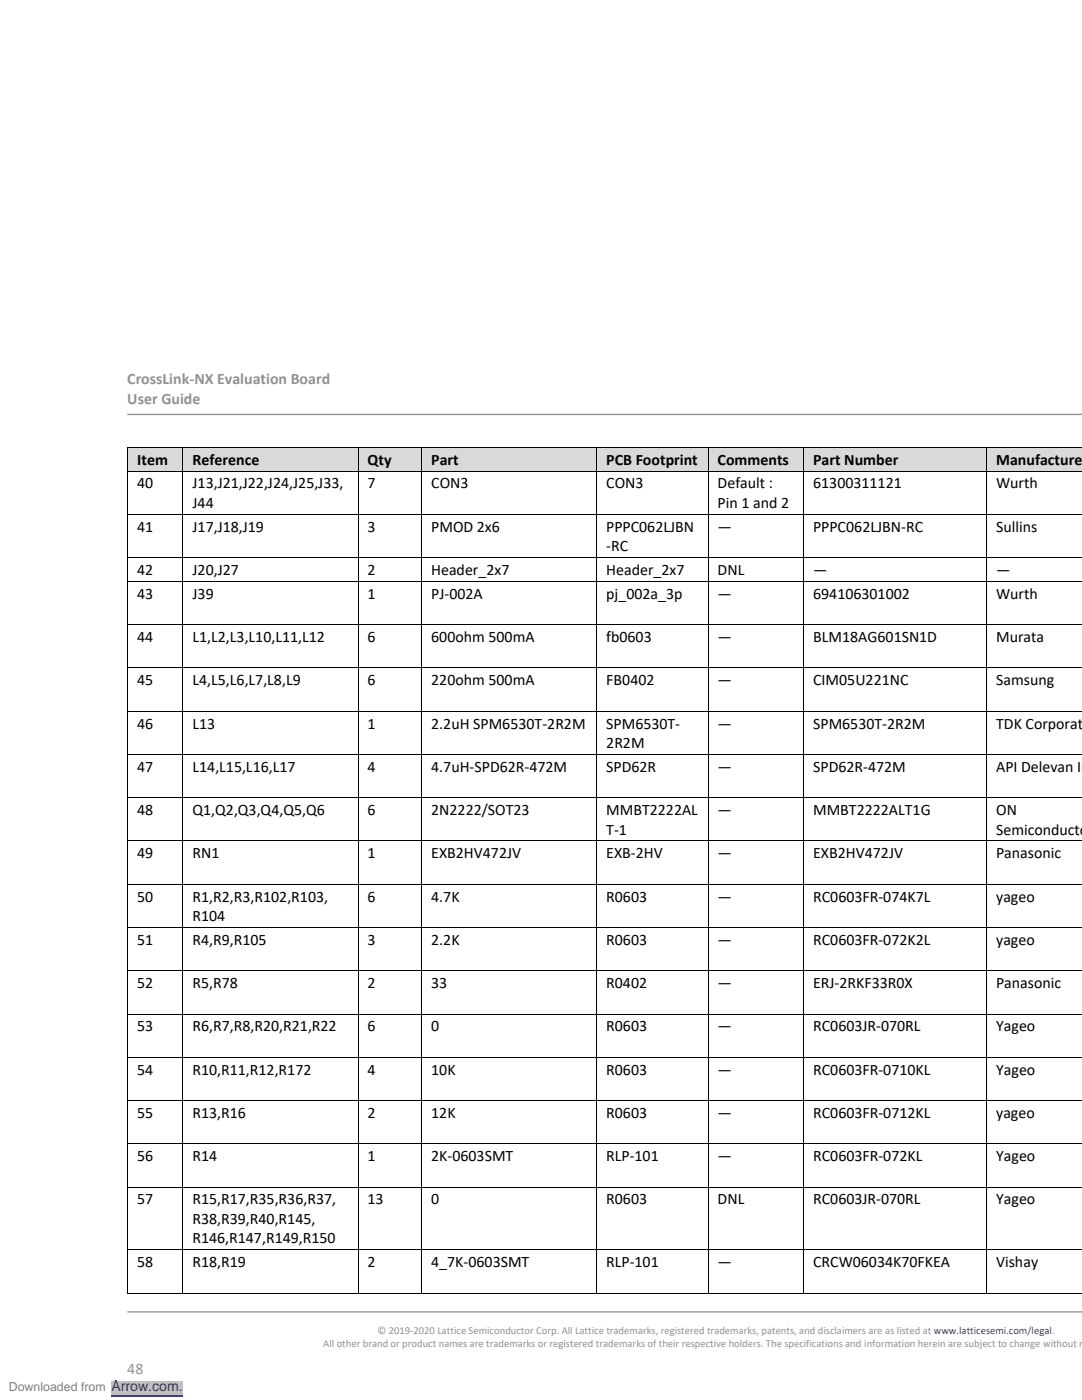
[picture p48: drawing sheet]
<svg xmlns="http://www.w3.org/2000/svg" width="216mm" height="279mm" viewBox="0 0 216 279" stroke-linecap="round" stroke-linejoin="round" font-family="sans-serif">
<defs><g id="words">
<g font-size="3.2" fill="#919195">
<text x="25.4" y="76.7">CrossLink-NX Evaluation Board</text>
<text x="25.4" y="80.6">User Guide</text>
<text x="25.4" y="274.2">48</text>
</g>
<g font-size="3.2">
<text x="27.4" y="92.7">Item</text>
<text x="38.4" y="92.7">Reference</text>
<text x="73.3" y="92.7">Qty</text>
<text x="86" y="92.7">Part</text>
<text x="121" y="92.7">PCB Footprint</text>
<text x="143.2" y="92.7">Comments</text>
<text x="162.3" y="92.7">Part Number</text>
<text x="198.8" y="92.7">Manufacturer</text>
<text x="27.4" y="97.5">40</text>
<text x="38.4" y="97.5">J13,J21,J22,J24,J25,J33,</text>
<text x="38.4" y="101.4">J44</text>
<text x="73.3" y="97.5">7</text>
<text x="86" y="97.5">CON3</text>
<text x="121" y="97.5">CON3</text>
<text x="143.2" y="97.5">Default :</text>
<text x="143.2" y="101.4">Pin 1 and 2</text>
<text x="162.3" y="97.5">61300311121</text>
<text x="198.8" y="97.5">Wurth</text>
<text x="27.4" y="106.1">41</text>
<text x="38.4" y="106.1">J17,J18,J19</text>
<text x="73.3" y="106.1">3</text>
<text x="86" y="106.1">PMOD 2x6</text>
<text x="121" y="106.1">PPPC062LJBN</text>
<text x="143.2" y="106.1">—</text>
<text x="162.3" y="106.1">PPPC062LJBN-RC</text>
<text x="198.8" y="106.1">Sullins</text>
<text x="121" y="110">-RC</text>
<text x="27.4" y="114.7">42</text>
<text x="27.4" y="119.5">43</text>
<text x="38.4" y="114.7">J20,J27</text>
<text x="38.4" y="119.5">J39</text>
<text x="73.3" y="114.7">2</text>
<text x="73.3" y="119.5">1</text>
<text x="86" y="114.7">Header_2x7</text>
<text x="86" y="119.5">PJ-002A</text>
<text x="121" y="114.7">Header_2x7</text>
<text x="121" y="119.5">pj_002a_3p</text>
<text x="143.2" y="114.7">DNL</text>
<text x="143.2" y="119.5">—</text>
<text x="162.3" y="114.7">—</text>
<text x="162.3" y="119.5">694106301002</text>
<text x="198.8" y="114.7">—</text>
<text x="198.8" y="119.5">Wurth</text>
<text x="27.4" y="128.1">44</text>
<text x="38.4" y="128.1">L1,L2,L3,L10,L11,L12</text>
<text x="73.3" y="128.1">6</text>
<text x="86" y="128.1">600ohm 500mA</text>
<text x="121" y="128.1">fb0603</text>
<text x="143.2" y="128.1">—</text>
<text x="162.3" y="128.1">BLM18AG601SN1D</text>
<text x="198.8" y="128.1">Murata</text>
<text x="27.4" y="136.8">45</text>
<text x="38.4" y="136.8">L4,L5,L6,L7,L8,L9</text>
<text x="73.3" y="136.8">6</text>
<text x="86" y="136.8">220ohm 500mA</text>
<text x="121" y="136.8">FB0402</text>
<text x="143.2" y="136.8">—</text>
<text x="162.3" y="136.8">CIM05U221NC</text>
<text x="198.8" y="136.8">Samsung</text>
<text x="27.4" y="145.4">46</text>
<text x="38.4" y="145.4">L13</text>
<text x="73.3" y="145.4">1</text>
<text x="86" y="145.4">2.2uH SPM6530T-2R2M</text>
<text x="121" y="145.4">SPM6530T-</text>
<text x="121" y="149.3">2R2M</text>
<text x="143.2" y="145.4">—</text>
<text x="162.3" y="145.4">SPM6530T-2R2M</text>
<text x="198.8" y="145.4">TDK Corporatio</text>
<text x="27.4" y="154">47</text>
<text x="38.4" y="154">L14,L15,L16,L17</text>
<text x="73.3" y="154">4</text>
<text x="86" y="154">4.7uH-SPD62R-472M</text>
<text x="121" y="154">SPD62R</text>
<text x="143.2" y="154">—</text>
<text x="162.3" y="154">SPD62R-472M</text>
<text x="198.8" y="154">API Delevan In</text>
<text x="27.4" y="162.7">48</text>
<text x="38.4" y="162.7">Q1,Q2,Q3,Q4,Q5,Q6</text>
<text x="73.3" y="162.7">6</text>
<text x="86" y="162.7">2N2222/SOT23</text>
<text x="121" y="162.7">MMBT2222AL</text>
<text x="121" y="166.5">T-1</text>
<text x="143.2" y="162.7">—</text>
<text x="162.3" y="162.7">MMBT2222ALT1G</text>
<text x="198.8" y="162.7">ON</text>
<text x="198.8" y="166.5">Semiconducto</text>
<text x="27.4" y="171.3">49</text>
<text x="38.4" y="171.3">RN1</text>
<text x="73.3" y="171.3">1</text>
<text x="86" y="171.3">EXB2HV472JV</text>
<text x="121" y="171.3">EXB-2HV</text>
<text x="143.2" y="171.3">—</text>
<text x="162.3" y="171.3">EXB2HV472JV</text>
<text x="198.8" y="171.3">Panasonic</text>
<text x="27.4" y="179.9">50</text>
<text x="38.4" y="180">R1,R2,R3,R102,R103,</text>
<text x="73.3" y="179.9">6</text>
<text x="86" y="179.9">4.7K</text>
<text x="121" y="179.9">R0603</text>
<text x="143.2" y="179.9">—</text>
<text x="162.3" y="179.9">RC0603FR-074K7L</text>
<text x="198.8" y="179.9">yageo</text>
<text x="38.4" y="183.8">R104</text>
<text x="27.4" y="188.6">51</text>
<text x="38.4" y="188.6">R4,R9,R105</text>
<text x="73.3" y="188.6">3</text>
<text x="86" y="188.6">2.2K</text>
<text x="121" y="188.6">R0603</text>
<text x="143.2" y="188.6">—</text>
<text x="162.3" y="188.6">RC0603FR-072K2L</text>
<text x="198.8" y="188.6">yageo</text>
<text x="27.4" y="197.2">52</text>
<text x="38.4" y="197.2">R5,R78</text>
<text x="73.3" y="197.2">2</text>
<text x="86" y="197.2">33</text>
<text x="121" y="197.2">R0402</text>
<text x="143.2" y="197.2">—</text>
<text x="162.3" y="197.2">ERJ-2RKF33R0X</text>
<text x="198.8" y="197.2">Panasonic</text>
<text x="27.4" y="205.8">53</text>
<text x="38.4" y="205.8">R6,R7,R8,R20,R21,R22</text>
<text x="73.3" y="205.8">6</text>
<text x="86" y="205.8">0</text>
<text x="121" y="205.8">R0603</text>
<text x="143.2" y="205.8">—</text>
<text x="162.3" y="205.8">RC0603JR-070RL</text>
<text x="198.8" y="205.8">Yageo</text>
<text x="27.4" y="214.5">54</text>
<text x="38.4" y="214.5">R10,R11,R12,R172</text>
<text x="73.3" y="214.5">4</text>
<text x="86" y="214.5">10K</text>
<text x="121" y="214.5">R0603</text>
<text x="143.2" y="214.5">—</text>
<text x="162.3" y="214.5">RC0603FR-0710KL</text>
<text x="198.8" y="214.5">Yageo</text>
<text x="27.4" y="223.1">55</text>
<text x="38.4" y="223.1">R13,R16</text>
<text x="73.3" y="223.1">2</text>
<text x="86" y="223.1">12K</text>
<text x="121" y="223.1">R0603</text>
<text x="143.2" y="223.1">—</text>
<text x="162.3" y="223.1">RC0603FR-0712KL</text>
<text x="198.8" y="223.1">yageo</text>
<text x="27.4" y="231.7">56</text>
<text x="38.4" y="231.7">R14</text>
<text x="73.3" y="231.7">1</text>
<text x="86" y="231.7">2K-0603SMT</text>
<text x="121" y="231.7">RLP-101</text>
<text x="143.2" y="231.7">—</text>
<text x="162.3" y="231.7">RC0603FR-072KL</text>
<text x="198.8" y="231.7">Yageo</text>
<text x="27.4" y="240.4">57</text>
<text x="38.4" y="240.4">R15,R17,R35,R36,R37,</text>
<text x="38.4" y="244.3">R38,R39,R40,R145,</text>
<text x="73.3" y="240.4">13</text>
<text x="86" y="240.4">0</text>
<text x="121" y="240.4">R0603</text>
<text x="143.2" y="240.4">DNL</text>
<text x="162.3" y="240.4">RC0603JR-070RL</text>
<text x="198.8" y="240.4">Yageo</text>
<text x="38.4" y="248.1">R146,R147,R149,R150</text>
<text x="27.4" y="252.9">58</text>
<text x="38.4" y="252.9">R18,R19</text>
<text x="73.3" y="252.9">2</text>
<text x="86" y="252.9">4_7K-0603SMT</text>
<text x="121" y="252.9">RLP-101</text>
<text x="143.2" y="252.9">—</text>
<text x="162.3" y="252.9">CRCW06034K70FKEA</text>
<text x="198.8" y="252.9">Vishay</text>
</g>
<text font-size="2.8" fill="#00f" x="22.2" y="277.6">Arrow.com.</text>
<text font-size="2.5" fill="#808080" x="1.8" y="277.6">Downloaded from</text>
<g font-size="2.1" fill="#919195">
<text x="64.5" y="268.9">All other brand or product names are trademarks or registered trademarks of their respective holders. The specifications and information herein are subject to change without no</text>
<text x="75.3" y="266.3">© 2019-2020 Lattice Semiconductor Corp. All Lattice trademarks, registered trademarks, patents, and disclaimers are as listed at www.latticesemi.com/legal.</text>
</g>
</g></defs>
<path d="M25.4 82.7h190.5M25.4 261.8h190.5" fill="none" stroke="#919195" stroke-width=".26"/>
<g fill="#d9d9d9">
<path d="M25.6 89.3h10.8v4.6h-10.8z" fill-rule="evenodd"/>
<path d="M27.4 89.3h7.2v4.6h-7.2z" fill-rule="evenodd"/>
<path d="M36.6 89.3h34.8v4.6h-34.8z" fill-rule="evenodd"/>
<path d="M38.4 89.3h31.1v4.6h-31.1z" fill-rule="evenodd"/>
<path d="M71.5 89.3h12.6v4.6h-12.6z" fill-rule="evenodd"/>
<path d="M73.3 89.3h8.9v4.6h-8.9z" fill-rule="evenodd"/>
<path d="M84.2 89.3h34.8v4.6h-34.8z" fill-rule="evenodd"/>
<path d="M86 89.3h31.2v4.6h-31.2z" fill-rule="evenodd"/>
<path d="M119.2 89.3h22v4.6h-22z" fill-rule="evenodd"/>
<path d="M121 89.3h18.4v4.6h-18.4z" fill-rule="evenodd"/>
<path d="M141.4 89.3h18.9v4.6h-18.9z" fill-rule="evenodd"/>
<path d="M143.2 89.3h15.2v4.6h-15.2z" fill-rule="evenodd"/>
<path d="M160.4 89.3h36.4v4.6h-36.4z" fill-rule="evenodd"/>
<path d="M162.3 89.3h32.7v4.6h-32.7z" fill-rule="evenodd"/>
<path d="M196.9 89.3h19v4.6h-19z" fill-rule="evenodd"/>
<path d="M198.8 89.3h17.1v4.6h-17.1z" fill-rule="evenodd"/>
</g>
<g fill="#000">
<path d="M25.4 89.2h.2v.1h-.2z" fill-rule="evenodd"/>
<path d="M25.4 89.2h.2v.1h-.2z" fill-rule="evenodd"/>
<path d="M25.4 93.9h.2v.2h-.2z" fill-rule="evenodd"/>
<path d="M36.4 89.2h.2v.1h-.2z" fill-rule="evenodd"/>
<path d="M36.4 93.9h.2v.2h-.2z" fill-rule="evenodd"/>
<path d="M71.4 89.2h.1v.1h-.1z" fill-rule="evenodd"/>
<path d="M71.4 93.9h.1v.2h-.1z" fill-rule="evenodd"/>
<path d="M84.1 89.2h.1v.1h-.1z" fill-rule="evenodd"/>
<path d="M84.1 93.9h.1v.2h-.1z" fill-rule="evenodd"/>
<path d="M119 89.2h.2v.1h-.2z" fill-rule="evenodd"/>
<path d="M119 93.9h.2v.2h-.2z" fill-rule="evenodd"/>
<path d="M141.2 89.2h.2v.1h-.2z" fill-rule="evenodd"/>
<path d="M141.2 93.9h.2v.2h-.2z" fill-rule="evenodd"/>
<path d="M160.3 89.2h.1v.1h-.1z" fill-rule="evenodd"/>
<path d="M160.3 93.9h.1v.2h-.1z" fill-rule="evenodd"/>
<path d="M196.8 89.2h.1v.1h-.1z" fill-rule="evenodd"/>
<path d="M196.8 93.9h.1v.2h-.1z" fill-rule="evenodd"/>
<path d="M25.4 102.6h.2v.1h-.2z" fill-rule="evenodd"/>
<path d="M25.4 111.2h.2v.2h-.2z" fill-rule="evenodd"/>
<path d="M25.4 116h.2v.1h-.2z" fill-rule="evenodd"/>
<path d="M36.4 102.6h.2v.1h-.2z" fill-rule="evenodd"/>
<path d="M36.4 111.2h.2v.2h-.2z" fill-rule="evenodd"/>
<path d="M36.4 116h.2v.1h-.2z" fill-rule="evenodd"/>
<path d="M71.4 102.6h.1v.1h-.1z" fill-rule="evenodd"/>
<path d="M71.4 111.2h.1v.2h-.1z" fill-rule="evenodd"/>
<path d="M71.4 116h.1v.1h-.1z" fill-rule="evenodd"/>
<path d="M84.1 102.6h.1v.1h-.1z" fill-rule="evenodd"/>
<path d="M84.1 111.2h.1v.2h-.1z" fill-rule="evenodd"/>
<path d="M84.1 116h.1v.1h-.1z" fill-rule="evenodd"/>
<path d="M119 102.6h.2v.1h-.2z" fill-rule="evenodd"/>
<path d="M119 111.2h.2v.2h-.2z" fill-rule="evenodd"/>
<path d="M119 116h.2v.1h-.2z" fill-rule="evenodd"/>
<path d="M141.2 102.6h.2v.1h-.2z" fill-rule="evenodd"/>
<path d="M141.2 111.2h.2v.2h-.2z" fill-rule="evenodd"/>
<path d="M141.2 116h.2v.1h-.2z" fill-rule="evenodd"/>
<path d="M160.3 102.6h.1v.1h-.1z" fill-rule="evenodd"/>
<path d="M160.3 111.2h.1v.2h-.1z" fill-rule="evenodd"/>
<path d="M160.3 116h.1v.1h-.1z" fill-rule="evenodd"/>
<path d="M196.8 102.6h.1v.1h-.1z" fill-rule="evenodd"/>
<path d="M196.8 111.2h.1v.2h-.1z" fill-rule="evenodd"/>
<path d="M196.8 116h.1v.1h-.1z" fill-rule="evenodd"/>
<path d="M25.4 124.6h.2v.2h-.2z" fill-rule="evenodd"/>
<path d="M25.4 133.2h.2v.2h-.2z" fill-rule="evenodd"/>
<path d="M36.4 124.6h.2v.2h-.2z" fill-rule="evenodd"/>
<path d="M36.4 133.2h.2v.2h-.2z" fill-rule="evenodd"/>
<path d="M71.4 124.6h.1v.2h-.1z" fill-rule="evenodd"/>
<path d="M71.4 133.2h.1v.2h-.1z" fill-rule="evenodd"/>
<path d="M84.1 124.6h.1v.2h-.1z" fill-rule="evenodd"/>
<path d="M84.1 133.2h.1v.2h-.1z" fill-rule="evenodd"/>
<path d="M119 124.6h.2v.2h-.2z" fill-rule="evenodd"/>
<path d="M119 133.2h.2v.2h-.2z" fill-rule="evenodd"/>
<path d="M141.2 124.6h.2v.2h-.2z" fill-rule="evenodd"/>
<path d="M141.2 133.2h.2v.2h-.2z" fill-rule="evenodd"/>
<path d="M160.3 124.6h.1v.2h-.1z" fill-rule="evenodd"/>
<path d="M160.3 133.2h.1v.2h-.1z" fill-rule="evenodd"/>
<path d="M196.8 124.6h.1v.2h-.1z" fill-rule="evenodd"/>
<path d="M196.8 133.2h.1v.2h-.1z" fill-rule="evenodd"/>
<path d="M25.4 141.8h.2v.2h-.2z" fill-rule="evenodd"/>
<path d="M25.4 150.5h.2v.2h-.2z" fill-rule="evenodd"/>
<path d="M25.4 159.1h.2v.2h-.2z" fill-rule="evenodd"/>
<path d="M36.4 141.8h.2v.2h-.2z" fill-rule="evenodd"/>
<path d="M36.4 150.5h.2v.2h-.2z" fill-rule="evenodd"/>
<path d="M36.4 159.1h.2v.2h-.2z" fill-rule="evenodd"/>
<path d="M71.4 141.8h.1v.2h-.1z" fill-rule="evenodd"/>
<path d="M71.4 150.5h.1v.2h-.1z" fill-rule="evenodd"/>
<path d="M71.4 159.1h.1v.2h-.1z" fill-rule="evenodd"/>
<path d="M84.1 141.8h.1v.2h-.1z" fill-rule="evenodd"/>
<path d="M84.1 150.5h.1v.2h-.1z" fill-rule="evenodd"/>
<path d="M84.1 159.1h.1v.2h-.1z" fill-rule="evenodd"/>
<path d="M119 141.8h.2v.2h-.2z" fill-rule="evenodd"/>
<path d="M119 150.5h.2v.2h-.2z" fill-rule="evenodd"/>
<path d="M119 159.1h.2v.2h-.2z" fill-rule="evenodd"/>
<path d="M141.2 141.8h.2v.2h-.2z" fill-rule="evenodd"/>
<path d="M141.2 150.5h.2v.2h-.2z" fill-rule="evenodd"/>
<path d="M141.2 159.1h.2v.2h-.2z" fill-rule="evenodd"/>
<path d="M160.3 141.8h.1v.2h-.1z" fill-rule="evenodd"/>
<path d="M160.3 150.5h.1v.2h-.1z" fill-rule="evenodd"/>
<path d="M160.3 159.1h.1v.2h-.1z" fill-rule="evenodd"/>
<path d="M196.8 141.8h.1v.2h-.1z" fill-rule="evenodd"/>
<path d="M196.8 150.5h.1v.2h-.1z" fill-rule="evenodd"/>
<path d="M196.8 159.1h.1v.2h-.1z" fill-rule="evenodd"/>
<path d="M25.4 167.8h.2v.1h-.2z" fill-rule="evenodd"/>
<path d="M25.4 176.4h.2v.2h-.2z" fill-rule="evenodd"/>
<path d="M36.4 167.8h.2v.1h-.2z" fill-rule="evenodd"/>
<path d="M36.4 176.4h.2v.2h-.2z" fill-rule="evenodd"/>
<path d="M71.4 167.8h.1v.1h-.1z" fill-rule="evenodd"/>
<path d="M71.4 176.4h.1v.2h-.1z" fill-rule="evenodd"/>
<path d="M84.1 167.8h.1v.1h-.1z" fill-rule="evenodd"/>
<path d="M84.1 176.4h.1v.2h-.1z" fill-rule="evenodd"/>
<path d="M119 167.8h.2v.1h-.2z" fill-rule="evenodd"/>
<path d="M119 176.4h.2v.2h-.2z" fill-rule="evenodd"/>
<path d="M141.2 167.8h.2v.1h-.2z" fill-rule="evenodd"/>
<path d="M141.2 176.4h.2v.2h-.2z" fill-rule="evenodd"/>
<path d="M160.3 167.8h.1v.1h-.1z" fill-rule="evenodd"/>
<path d="M160.3 176.4h.1v.2h-.1z" fill-rule="evenodd"/>
<path d="M196.8 167.8h.1v.1h-.1z" fill-rule="evenodd"/>
<path d="M196.8 176.4h.1v.2h-.1z" fill-rule="evenodd"/>
<path d="M25.4 185h.2v.2h-.2z" fill-rule="evenodd"/>
<path d="M25.4 193.7h.2v.1h-.2z" fill-rule="evenodd"/>
<path d="M36.4 185h.2v.2h-.2z" fill-rule="evenodd"/>
<path d="M36.4 193.7h.2v.1h-.2z" fill-rule="evenodd"/>
<path d="M71.4 185h.1v.2h-.1z" fill-rule="evenodd"/>
<path d="M71.4 193.7h.1v.1h-.1z" fill-rule="evenodd"/>
<path d="M84.1 185h.1v.2h-.1z" fill-rule="evenodd"/>
<path d="M84.1 193.7h.1v.1h-.1z" fill-rule="evenodd"/>
<path d="M119 185h.2v.2h-.2z" fill-rule="evenodd"/>
<path d="M119 193.7h.2v.1h-.2z" fill-rule="evenodd"/>
<path d="M141.2 185h.2v.2h-.2z" fill-rule="evenodd"/>
<path d="M141.2 193.7h.2v.1h-.2z" fill-rule="evenodd"/>
<path d="M160.3 185h.1v.2h-.1z" fill-rule="evenodd"/>
<path d="M160.3 193.7h.1v.1h-.1z" fill-rule="evenodd"/>
<path d="M196.8 185h.1v.2h-.1z" fill-rule="evenodd"/>
<path d="M196.8 193.7h.1v.1h-.1z" fill-rule="evenodd"/>
<path d="M25.4 202.3h.2v.2h-.2z" fill-rule="evenodd"/>
<path d="M25.4 210.9h.2v.2h-.2z" fill-rule="evenodd"/>
<path d="M25.4 219.6h.2v.1h-.2z" fill-rule="evenodd"/>
<path d="M36.4 202.3h.2v.2h-.2z" fill-rule="evenodd"/>
<path d="M36.4 210.9h.2v.2h-.2z" fill-rule="evenodd"/>
<path d="M36.4 219.6h.2v.1h-.2z" fill-rule="evenodd"/>
<path d="M71.4 202.3h.1v.2h-.1z" fill-rule="evenodd"/>
<path d="M71.4 210.9h.1v.2h-.1z" fill-rule="evenodd"/>
<path d="M71.4 219.6h.1v.1h-.1z" fill-rule="evenodd"/>
<path d="M84.1 202.3h.1v.2h-.1z" fill-rule="evenodd"/>
<path d="M84.1 210.9h.1v.2h-.1z" fill-rule="evenodd"/>
<path d="M84.1 219.6h.1v.1h-.1z" fill-rule="evenodd"/>
<path d="M119 202.3h.2v.2h-.2z" fill-rule="evenodd"/>
<path d="M119 210.9h.2v.2h-.2z" fill-rule="evenodd"/>
<path d="M119 219.6h.2v.1h-.2z" fill-rule="evenodd"/>
<path d="M141.2 202.3h.2v.2h-.2z" fill-rule="evenodd"/>
<path d="M141.2 210.9h.2v.2h-.2z" fill-rule="evenodd"/>
<path d="M141.2 219.6h.2v.1h-.2z" fill-rule="evenodd"/>
<path d="M160.3 202.3h.1v.2h-.1z" fill-rule="evenodd"/>
<path d="M160.3 210.9h.1v.2h-.1z" fill-rule="evenodd"/>
<path d="M160.3 219.6h.1v.1h-.1z" fill-rule="evenodd"/>
<path d="M196.8 202.3h.1v.2h-.1z" fill-rule="evenodd"/>
<path d="M196.8 210.9h.1v.2h-.1z" fill-rule="evenodd"/>
<path d="M196.8 219.6h.1v.1h-.1z" fill-rule="evenodd"/>
<path d="M25.4 228.2h.2v.2h-.2z" fill-rule="evenodd"/>
<path d="M25.4 236.8h.2v.2h-.2z" fill-rule="evenodd"/>
<path d="M36.4 228.2h.2v.2h-.2z" fill-rule="evenodd"/>
<path d="M36.4 236.8h.2v.2h-.2z" fill-rule="evenodd"/>
<path d="M71.4 228.2h.1v.2h-.1z" fill-rule="evenodd"/>
<path d="M71.4 236.8h.1v.2h-.1z" fill-rule="evenodd"/>
<path d="M84.1 228.2h.1v.2h-.1z" fill-rule="evenodd"/>
<path d="M84.1 236.8h.1v.2h-.1z" fill-rule="evenodd"/>
<path d="M119 228.2h.2v.2h-.2z" fill-rule="evenodd"/>
<path d="M119 236.8h.2v.2h-.2z" fill-rule="evenodd"/>
<path d="M141.2 228.2h.2v.2h-.2z" fill-rule="evenodd"/>
<path d="M141.2 236.8h.2v.2h-.2z" fill-rule="evenodd"/>
<path d="M160.3 228.2h.1v.2h-.1z" fill-rule="evenodd"/>
<path d="M160.3 236.8h.1v.2h-.1z" fill-rule="evenodd"/>
<path d="M196.8 228.2h.1v.2h-.1z" fill-rule="evenodd"/>
<path d="M196.8 236.8h.1v.2h-.1z" fill-rule="evenodd"/>
<path d="M25.4 249.3h.2v.2h-.2z" fill-rule="evenodd"/>
<path d="M25.4 258h.2v.1h-.2z" fill-rule="evenodd"/>
<path d="M25.4 258h.2v.1h-.2z" fill-rule="evenodd"/>
<path d="M36.4 249.3h.2v.2h-.2z" fill-rule="evenodd"/>
<path d="M36.4 258h.2v.1h-.2z" fill-rule="evenodd"/>
<path d="M71.4 249.3h.1v.2h-.1z" fill-rule="evenodd"/>
<path d="M71.4 258h.1v.1h-.1z" fill-rule="evenodd"/>
<path d="M84.1 249.3h.1v.2h-.1z" fill-rule="evenodd"/>
<path d="M84.1 258h.1v.1h-.1z" fill-rule="evenodd"/>
<path d="M119 249.3h.2v.2h-.2z" fill-rule="evenodd"/>
<path d="M119 258h.2v.1h-.2z" fill-rule="evenodd"/>
<path d="M141.2 249.3h.2v.2h-.2z" fill-rule="evenodd"/>
<path d="M141.2 258h.2v.1h-.2z" fill-rule="evenodd"/>
<path d="M160.3 249.3h.1v.2h-.1z" fill-rule="evenodd"/>
<path d="M160.3 258h.1v.1h-.1z" fill-rule="evenodd"/>
<path d="M196.8 249.3h.1v.2h-.1z" fill-rule="evenodd"/>
<path d="M196.8 258h.1v.1h-.1z" fill-rule="evenodd"/>
</g>
<g fill="none" stroke="#000" stroke-width=".2">
<path d="M25.5 89.3v4.6M25.5 94.1v8.5M25.6 89.2h10.8M25.6 94h10.8M36.5 89.3v4.6M36.5 94.1v8.5M36.6 89.2h34.8M36.6 94h34.8M71.4 89.3v4.6M71.4 94.1v8.5M71.5 89.2h12.6M71.5 94h12.6"/>
<path d="M84.1 89.3v4.6M84.1 94.1v8.5M84.2 89.2h34.8M84.2 94h34.8M119.1 89.3v4.6M119.1 94.1v8.5M119.2 89.2h22M119.2 94h22M141.3 89.3v4.6M141.3 94.1v8.5M141.4 89.2h18.9M141.4 94h18.9"/>
<path d="M160.4 89.3v4.6M160.4 94.1v8.5M160.4 89.2h36.4M160.4 94h36.4M196.9 89.3v4.6M196.9 94.1v8.5M196.9 89.2h19M196.9 94h19M25.5 102.7v8.5M25.5 111.4v4.6M25.5 116.1v8.5M25.6 102.6h10.8"/>
<path d="M25.6 111.3h10.8M25.6 116h10.8M36.5 102.7v8.5M36.5 111.4v4.6M36.5 116.1v8.5M36.6 102.6h34.8M36.6 111.3h34.8M36.6 116h34.8M71.4 102.7v8.5M71.4 111.4v4.6M71.4 116.1v8.5M71.5 102.6h12.6"/>
<path d="M71.5 111.3h12.6M71.5 116h12.6M84.1 102.7v8.5M84.1 111.4v4.6M84.1 116.1v8.5M84.2 102.6h34.8M84.2 111.3h34.8M84.2 116h34.8M119.1 102.7v8.5M119.1 111.4v4.6M119.1 116.1v8.5M119.2 102.6h22"/>
<path d="M119.2 111.3h22M119.2 116h22M141.3 102.7v8.5M141.3 111.4v4.6M141.3 116.1v8.5M141.4 102.6h18.9M141.4 111.3h18.9M141.4 116h18.9M160.4 102.7v8.5M160.4 111.4v4.6M160.4 116.1v8.5M160.4 102.6h36.4"/>
<path d="M160.4 111.3h36.4M160.4 116h36.4M196.9 102.7v8.5M196.9 111.4v4.6M196.9 116.1v8.5M196.9 102.6h19M196.9 111.3h19M196.9 116h19M25.5 124.8v8.4M25.5 133.4v8.4M25.6 124.7h10.8M25.6 133.3h10.8"/>
<path d="M36.5 124.8v8.4M36.5 133.4v8.4M36.6 124.7h34.8M36.6 133.3h34.8M71.4 124.8v8.4M71.4 133.4v8.4M71.5 124.7h12.6M71.5 133.3h12.6M84.1 124.8v8.4M84.1 133.4v8.4M84.2 124.7h34.8M84.2 133.3h34.8"/>
<path d="M119.1 124.8v8.4M119.1 133.4v8.4M119.2 124.7h22M119.2 133.3h22M141.3 124.8v8.4M141.3 133.4v8.4M141.4 124.7h18.9M141.4 133.3h18.9M160.4 124.8v8.4M160.4 133.4v8.4M160.4 124.7h36.4M160.4 133.3h36.4"/>
<path d="M196.9 124.8v8.4M196.9 133.4v8.4M196.9 124.7h19M196.9 133.3h19M25.5 142v8.5M25.5 150.7v8.4M25.5 159.3v8.5M25.6 141.9h10.8M25.6 150.6h10.8M25.6 159.2h10.8M36.5 142v8.5M36.5 150.7v8.4"/>
<path d="M36.5 159.3v8.5M36.6 141.9h34.8M36.6 150.6h34.8M36.6 159.2h34.8M71.4 142v8.5M71.4 150.7v8.4M71.4 159.3v8.5M71.5 141.9h12.6M71.5 150.6h12.6M71.5 159.2h12.6M84.1 142v8.5M84.1 150.7v8.4"/>
<path d="M84.1 159.3v8.5M84.2 141.9h34.8M84.2 150.6h34.8M84.2 159.2h34.8M119.1 142v8.5M119.1 150.7v8.4M119.1 159.3v8.5M119.2 141.9h22M119.2 150.6h22M119.2 159.2h22M141.3 142v8.5M141.3 150.7v8.4"/>
<path d="M141.3 159.3v8.5M141.4 141.9h18.9M141.4 150.6h18.9M141.4 159.2h18.9M160.4 142v8.5M160.4 150.7v8.4M160.4 159.3v8.5M160.4 141.9h36.4M160.4 150.6h36.4M160.4 159.2h36.4M196.9 142v8.5M196.9 150.7v8.4"/>
<path d="M196.9 159.3v8.5M196.9 141.9h19M196.9 150.6h19M196.9 159.2h19M25.5 167.9v8.5M25.5 176.6v8.4M25.6 167.8h10.8M25.6 176.5h10.8M36.5 167.9v8.5M36.5 176.6v8.4M36.6 167.8h34.8M36.6 176.5h34.8"/>
<path d="M71.4 167.9v8.5M71.4 176.6v8.4M71.5 167.8h12.6M71.5 176.5h12.6M84.1 167.9v8.5M84.1 176.6v8.4M84.2 167.8h34.8M84.2 176.5h34.8M119.1 167.9v8.5M119.1 176.6v8.4M119.2 167.8h22M119.2 176.5h22"/>
<path d="M141.3 167.9v8.5M141.3 176.6v8.4M141.4 167.8h18.9M141.4 176.5h18.9M160.4 167.9v8.5M160.4 176.6v8.4M160.4 167.8h36.4M160.4 176.5h36.4M196.9 167.9v8.5M196.9 176.6v8.4M196.9 167.8h19M196.9 176.5h19"/>
<path d="M25.5 185.2v8.5M25.5 193.8v8.5M25.6 185.1h10.8M25.6 193.8h10.8M36.5 185.2v8.5M36.5 193.8v8.5M36.6 185.1h34.8M36.6 193.8h34.8M71.4 185.2v8.5M71.4 193.8v8.5M71.5 185.1h12.6M71.5 193.8h12.6"/>
<path d="M84.1 185.2v8.5M84.1 193.8v8.5M84.2 185.1h34.8M84.2 193.8h34.8M119.1 185.2v8.5M119.1 193.8v8.5M119.2 185.1h22M119.2 193.8h22M141.3 185.2v8.5M141.3 193.8v8.5M141.4 185.1h18.9M141.4 193.8h18.9"/>
<path d="M160.4 185.2v8.5M160.4 193.8v8.5M160.4 185.1h36.4M160.4 193.8h36.4M196.9 185.2v8.5M196.9 193.8v8.5M196.9 185.1h19M196.9 193.8h19M25.5 202.5v8.4M25.5 211.1v8.5M25.5 219.7v8.5M25.6 202.4h10.8"/>
<path d="M25.6 211h10.8M25.6 219.6h10.8M36.5 202.5v8.4M36.5 211.1v8.5M36.5 219.7v8.5M36.6 202.4h34.8M36.6 211h34.8M36.6 219.6h34.8M71.4 202.5v8.4M71.4 211.1v8.5M71.4 219.7v8.5M71.5 202.4h12.6"/>
<path d="M71.5 211h12.6M71.5 219.6h12.6M84.1 202.5v8.4M84.1 211.1v8.5M84.1 219.7v8.5M84.2 202.4h34.8M84.2 211h34.8M84.2 219.6h34.8M119.1 202.5v8.4M119.1 211.1v8.5M119.1 219.7v8.5M119.2 202.4h22"/>
<path d="M119.2 211h22M119.2 219.6h22M141.3 202.5v8.4M141.3 211.1v8.5M141.3 219.7v8.5M141.4 202.4h18.9M141.4 211h18.9M141.4 219.6h18.9M160.4 202.5v8.4M160.4 211.1v8.5M160.4 219.7v8.5M160.4 202.4h36.4"/>
<path d="M160.4 211h36.4M160.4 219.6h36.4M196.9 202.5v8.4M196.9 211.1v8.5M196.9 219.7v8.5M196.9 202.4h19M196.9 211h19M196.9 219.6h19M25.5 228.4v8.4M25.5 237v12.3M25.6 228.3h10.8M25.6 236.9h10.8"/>
<path d="M36.5 228.4v8.4M36.5 237v12.3M36.6 228.3h34.8M36.6 236.9h34.8M71.4 228.4v8.4M71.4 237v12.3M71.5 228.3h12.6M71.5 236.9h12.6M84.1 228.4v8.4M84.1 237v12.3M84.2 228.3h34.8M84.2 236.9h34.8"/>
<path d="M119.1 228.4v8.4M119.1 237v12.3M119.2 228.3h22M119.2 236.9h22M141.3 228.4v8.4M141.3 237v12.3M141.4 228.3h18.9M141.4 236.9h18.9M160.4 228.4v8.4M160.4 237v12.3M160.4 228.3h36.4M160.4 236.9h36.4"/>
<path d="M196.9 228.4v8.4M196.9 237v12.3M196.9 228.3h19M196.9 236.9h19M25.5 249.5v8.5M25.6 249.4h10.8M25.6 258.1h10.8M36.5 249.5v8.5M36.6 249.4h34.8M36.6 258.1h34.8M71.4 249.5v8.5M71.5 249.4h12.6"/>
<path d="M71.5 258.1h12.6M84.1 249.5v8.5M84.2 249.4h34.8M84.2 258.1h34.8M119.1 249.5v8.5M119.2 249.4h22M119.2 258.1h22M141.3 249.5v8.5M141.4 249.4h18.9M141.4 258.1h18.9M160.4 249.5v8.5M160.4 249.4h36.4"/>
<path d="M160.4 258.1h36.4M196.9 249.5v8.5M196.9 249.4h19M196.9 258.1h19"/>
</g>
<path d="M0 276.9h70.6" fill="none" stroke="#fff" stroke-width="2.5" stroke-linecap="butt"/>
<path d="M22.2 275.6h14.3v2.6h-14.3z" fill="#c0c0c0"/>
<path d="M22.2 278.6h14.3" fill="none" stroke="#00f" stroke-width=".2"/>
<path d="M0 276.9h70.6" fill="none" stroke="#fff" stroke-width="2.5" stroke-linecap="butt"/>
<path d="M22.2 275.6h14.3v2.6h-14.3z" fill="#c0c0c0"/>
<path d="M22.2 278.6h14.3" fill="none" stroke="#00f" stroke-width=".2"/>
<path d="M0 276.9h70.6" fill="none" stroke="#fff" stroke-width="2.5" stroke-linecap="butt"/>
<path d="M22.2 275.6h14.3v2.6h-14.3z" fill="#c0c0c0"/>
<path d="M22.2 278.6h14.3" fill="none" stroke="#00f" stroke-width=".2"/>
<path d="M0 276.9h70.6" fill="none" stroke="#fff" stroke-width="2.5" stroke-linecap="butt"/>
<path d="M22.2 275.6h14.3v2.6h-14.3z" fill="#c0c0c0"/>
<path d="M22.2 278.6h14.3" fill="none" stroke="#00f" stroke-width=".2"/>
<path d="M0 276.9h70.6" fill="none" stroke="#fff" stroke-width="2.5" stroke-linecap="butt"/>
<path d="M22.2 275.6h14.3v2.6h-14.3z" fill="#c0c0c0"/>
<path d="M22.2 278.6h14.3" fill="none" stroke="#00f" stroke-width=".2"/>
<path d="M0 276.9h70.6" fill="none" stroke="#fff" stroke-width="2.5" stroke-linecap="butt"/>
<path d="M22.2 275.6h14.3v2.6h-14.3z" fill="#c0c0c0"/>
<path d="M22.2 278.6h14.3" fill="none" stroke="#00f" stroke-width=".2"/>
<path d="M0 276.9h70.6" fill="none" stroke="#fff" stroke-width="2.5" stroke-linecap="butt"/>
<path d="M22.2 275.6h14.3v2.6h-14.3z" fill="#c0c0c0"/>
<path d="M22.2 278.6h14.3" fill="none" stroke="#00f" stroke-width=".2"/>
<path d="M0 276.9h70.6" fill="none" stroke="#fff" stroke-width="2.5" stroke-linecap="butt"/>
<path d="M22.2 275.6h14.3v2.6h-14.3z" fill="#c0c0c0"/>
<path d="M22.2 278.6h14.3" fill="none" stroke="#00f" stroke-width=".2"/>
<path d="M0 276.9h70.6" fill="none" stroke="#fff" stroke-width="2.5" stroke-linecap="butt"/>
<path d="M22.2 275.6h14.3v2.6h-14.3z" fill="#c0c0c0"/>
<path d="M22.2 278.6h14.3" fill="none" stroke="#00f" stroke-width=".2"/>
<path d="M0 276.9h70.6" fill="none" stroke="#fff" stroke-width="2.5" stroke-linecap="butt"/>
<path d="M22.2 275.6h14.3v2.6h-14.3z" fill="#c0c0c0"/>
<path d="M22.2 278.6h14.3" fill="none" stroke="#00f" stroke-width=".2"/>
<path d="M0 276.9h70.6" fill="none" stroke="#fff" stroke-width="2.5" stroke-linecap="butt"/>
<path d="M22.2 275.6h14.3v2.6h-14.3z" fill="#c0c0c0"/>
<path d="M22.2 278.6h14.3" fill="none" stroke="#00f" stroke-width=".2"/>
<path d="M0 276.9h70.6" fill="none" stroke="#fff" stroke-width="2.5" stroke-linecap="butt"/>
<path d="M22.2 275.6h14.3v2.6h-14.3z" fill="#c0c0c0"/>
<path d="M22.2 278.6h14.3" fill="none" stroke="#00f" stroke-width=".2"/>
<path d="M0 276.9h70.6" fill="none" stroke="#fff" stroke-width="2.5" stroke-linecap="butt"/>
<path d="M22.2 275.6h14.3v2.6h-14.3z" fill="#c0c0c0"/>
<path d="M22.2 278.6h14.3" fill="none" stroke="#00f" stroke-width=".2"/>
<path d="M0 276.9h70.6" fill="none" stroke="#fff" stroke-width="2.5" stroke-linecap="butt"/>
<path d="M22.2 275.6h14.3v2.6h-14.3z" fill="#c0c0c0"/>
<path d="M22.2 278.6h14.3" fill="none" stroke="#00f" stroke-width=".2"/>
<path d="M0 276.9h70.6" fill="none" stroke="#fff" stroke-width="2.5" stroke-linecap="butt"/>
<path d="M22.2 275.6h14.3v2.6h-14.3z" fill="#c0c0c0"/>
<path d="M22.2 278.6h14.3" fill="none" stroke="#00f" stroke-width=".2"/>
<path d="M0 276.9h70.6" fill="none" stroke="#fff" stroke-width="2.5" stroke-linecap="butt"/>
<path d="M22.2 275.6h14.3v2.6h-14.3z" fill="#c0c0c0"/>
<path d="M22.2 278.6h14.3" fill="none" stroke="#00f" stroke-width=".2"/>
<path d="M0 276.9h70.6" fill="none" stroke="#fff" stroke-width="2.5" stroke-linecap="butt"/>
<path d="M22.2 275.6h14.3v2.6h-14.3z" fill="#c0c0c0"/>
<path d="M22.2 278.6h14.3" fill="none" stroke="#00f" stroke-width=".2"/>
<path d="M0 276.9h70.6" fill="none" stroke="#fff" stroke-width="2.5" stroke-linecap="butt"/>
<path d="M22.2 275.6h14.3v2.6h-14.3z" fill="#c0c0c0"/>
<path d="M22.2 278.6h14.3" fill="none" stroke="#00f" stroke-width=".2"/>
<path d="M0 276.9h70.6" fill="none" stroke="#fff" stroke-width="2.5" stroke-linecap="butt"/>
<path d="M22.2 275.6h14.3v2.6h-14.3z" fill="#c0c0c0"/>
<path d="M22.2 278.6h14.3" fill="none" stroke="#00f" stroke-width=".2"/>
<path d="M0 276.9h70.6" fill="none" stroke="#fff" stroke-width="2.5" stroke-linecap="butt"/>
<path d="M22.2 275.6h14.3v2.6h-14.3z" fill="#c0c0c0"/>
<path d="M22.2 278.6h14.3" fill="none" stroke="#00f" stroke-width=".2"/>
<path d="M0 276.9h70.6" fill="none" stroke="#fff" stroke-width="2.5" stroke-linecap="butt"/>
<path d="M22.2 275.6h14.3v2.6h-14.3z" fill="#c0c0c0"/>
<path d="M22.2 278.6h14.3" fill="none" stroke="#00f" stroke-width=".2"/>
<path d="M0 276.9h70.6" fill="none" stroke="#fff" stroke-width="2.5" stroke-linecap="butt"/>
<path d="M22.2 275.6h14.3v2.6h-14.3z" fill="#c0c0c0"/>
<path d="M22.2 278.6h14.3" fill="none" stroke="#00f" stroke-width=".2"/>
<path d="M0 276.9h70.6" fill="none" stroke="#fff" stroke-width="2.5" stroke-linecap="butt"/>
<path d="M22.2 275.6h14.3v2.6h-14.3z" fill="#c0c0c0"/>
<path d="M22.2 278.6h14.3" fill="none" stroke="#00f" stroke-width=".2"/>
<path d="M0 276.9h70.6" fill="none" stroke="#fff" stroke-width="2.5" stroke-linecap="butt"/>
<path d="M22.2 275.6h14.3v2.6h-14.3z" fill="#c0c0c0"/>
<path d="M22.2 278.6h14.3" fill="none" stroke="#00f" stroke-width=".2"/>
<path d="M0 276.9h70.6" fill="none" stroke="#fff" stroke-width="2.5" stroke-linecap="butt"/>
<path d="M22.2 275.6h14.3v2.6h-14.3z" fill="#c0c0c0"/>
<path d="M22.2 278.6h14.3" fill="none" stroke="#00f" stroke-width=".2"/>
<path d="M0 276.9h70.6" fill="none" stroke="#fff" stroke-width="2.5" stroke-linecap="butt"/>
<path d="M22.2 275.6h14.3v2.6h-14.3z" fill="#c0c0c0"/>
<path d="M22.2 278.6h14.3" fill="none" stroke="#00f" stroke-width=".2"/>
<path d="M0 276.9h70.6" fill="none" stroke="#fff" stroke-width="2.5" stroke-linecap="butt"/>
<path d="M22.2 275.6h14.3v2.6h-14.3z" fill="#c0c0c0"/>
<path d="M22.2 278.6h14.3" fill="none" stroke="#00f" stroke-width=".2"/>
<path d="M0 276.9h70.6" fill="none" stroke="#fff" stroke-width="2.5" stroke-linecap="butt"/>
<path d="M22.2 275.6h14.3v2.6h-14.3z" fill="#c0c0c0"/>
<path d="M22.2 278.6h14.3" fill="none" stroke="#00f" stroke-width=".2"/>
<path d="M0 276.9h70.6" fill="none" stroke="#fff" stroke-width="2.5" stroke-linecap="butt"/>
<path d="M22.2 275.6h14.3v2.6h-14.3z" fill="#c0c0c0"/>
<path d="M22.2 278.6h14.3" fill="none" stroke="#00f" stroke-width=".2"/>
<path d="M0 276.9h70.6" fill="none" stroke="#fff" stroke-width="2.5" stroke-linecap="butt"/>
<path d="M22.2 275.6h14.3v2.6h-14.3z" fill="#c0c0c0"/>
<path d="M22.2 278.6h14.3" fill="none" stroke="#00f" stroke-width=".2"/>
<path d="M0 276.9h70.6" fill="none" stroke="#fff" stroke-width="2.5" stroke-linecap="butt"/>
<path d="M22.2 275.6h14.3v2.6h-14.3z" fill="#c0c0c0"/>
<path d="M22.2 278.6h14.3" fill="none" stroke="#00f" stroke-width=".2"/>
<path d="M0 276.9h70.6" fill="none" stroke="#fff" stroke-width="2.5" stroke-linecap="butt"/>
<path d="M22.2 275.6h14.3v2.6h-14.3z" fill="#c0c0c0"/>
<path d="M22.2 278.6h14.3" fill="none" stroke="#00f" stroke-width=".2"/>
<path d="M0 276.9h70.6" fill="none" stroke="#fff" stroke-width="2.5" stroke-linecap="butt"/>
<path d="M22.2 275.6h14.3v2.6h-14.3z" fill="#c0c0c0"/>
<path d="M22.2 278.6h14.3" fill="none" stroke="#00f" stroke-width=".2"/>
<path d="M0 276.9h70.6" fill="none" stroke="#fff" stroke-width="2.5" stroke-linecap="butt"/>
<path d="M22.2 275.6h14.3v2.6h-14.3z" fill="#c0c0c0"/>
<path d="M22.2 278.6h14.3" fill="none" stroke="#00f" stroke-width=".2"/>
<path d="M0 276.9h70.6" fill="none" stroke="#fff" stroke-width="2.5" stroke-linecap="butt"/>
<path d="M22.2 275.6h14.3v2.6h-14.3z" fill="#c0c0c0"/>
<path d="M22.2 278.6h14.3" fill="none" stroke="#00f" stroke-width=".2"/>
<path d="M0 276.9h70.6" fill="none" stroke="#fff" stroke-width="2.5" stroke-linecap="butt"/>
<path d="M22.2 275.6h14.3v2.6h-14.3z" fill="#c0c0c0"/>
<path d="M22.2 278.6h14.3" fill="none" stroke="#00f" stroke-width=".2"/>
<path d="M0 276.9h70.6" fill="none" stroke="#fff" stroke-width="2.5" stroke-linecap="butt"/>
<path d="M22.2 275.6h14.3v2.6h-14.3z" fill="#c0c0c0"/>
<path d="M22.2 278.6h14.3" fill="none" stroke="#00f" stroke-width=".2"/>
<path d="M0 276.9h70.6" fill="none" stroke="#fff" stroke-width="2.5" stroke-linecap="butt"/>
<path d="M22.2 275.6h14.3v2.6h-14.3z" fill="#c0c0c0"/>
<path d="M22.2 278.6h14.3" fill="none" stroke="#00f" stroke-width=".2"/>
<path d="M0 276.9h70.6" fill="none" stroke="#fff" stroke-width="2.5" stroke-linecap="butt"/>
<path d="M22.2 275.6h14.3v2.6h-14.3z" fill="#c0c0c0"/>
<path d="M22.2 278.6h14.3" fill="none" stroke="#00f" stroke-width=".2"/>
<path d="M0 276.9h70.6" fill="none" stroke="#fff" stroke-width="2.5" stroke-linecap="butt"/>
<path d="M22.2 275.6h14.3v2.6h-14.3z" fill="#c0c0c0"/>
<path d="M22.2 278.6h14.3" fill="none" stroke="#00f" stroke-width=".2"/>
<path d="M0 276.9h70.6" fill="none" stroke="#fff" stroke-width="2.5" stroke-linecap="butt"/>
<path d="M22.2 275.6h14.3v2.6h-14.3z" fill="#c0c0c0"/>
<path d="M22.2 278.6h14.3" fill="none" stroke="#00f" stroke-width=".2"/>
<path d="M0 276.9h70.6" fill="none" stroke="#fff" stroke-width="2.5" stroke-linecap="butt"/>
<path d="M22.2 275.6h14.3v2.6h-14.3z" fill="#c0c0c0"/>
<path d="M22.2 278.6h14.3" fill="none" stroke="#00f" stroke-width=".2"/>
<path d="M0 276.9h70.6" fill="none" stroke="#fff" stroke-width="2.5" stroke-linecap="butt"/>
<path d="M22.2 275.6h14.3v2.6h-14.3z" fill="#c0c0c0"/>
<path d="M22.2 278.6h14.3" fill="none" stroke="#00f" stroke-width=".2"/>
<path d="M0 276.9h70.6" fill="none" stroke="#fff" stroke-width="2.5" stroke-linecap="butt"/>
<path d="M22.2 275.6h14.3v2.6h-14.3z" fill="#c0c0c0"/>
<path d="M22.2 278.6h14.3" fill="none" stroke="#00f" stroke-width=".2"/>
<path d="M0 276.9h70.6" fill="none" stroke="#fff" stroke-width="2.5" stroke-linecap="butt"/>
<path d="M22.2 275.6h14.3v2.6h-14.3z" fill="#c0c0c0"/>
<path d="M22.2 278.6h14.3" fill="none" stroke="#00f" stroke-width=".2"/>
<path d="M0 276.9h70.6" fill="none" stroke="#fff" stroke-width="2.5" stroke-linecap="butt"/>
<path d="M22.2 275.6h14.3v2.6h-14.3z" fill="#c0c0c0"/>
<path d="M22.2 278.6h14.3" fill="none" stroke="#00f" stroke-width=".2"/>
<path d="M0 276.9h70.6" fill="none" stroke="#fff" stroke-width="2.5" stroke-linecap="butt"/>
<path d="M22.2 275.6h14.3v2.6h-14.3z" fill="#c0c0c0"/>
<path d="M22.2 278.6h14.3" fill="none" stroke="#00f" stroke-width=".2"/>
<path d="M0 276.9h70.6" fill="none" stroke="#fff" stroke-width="2.5" stroke-linecap="butt"/>
<path d="M22.2 275.6h14.3v2.6h-14.3z" fill="#c0c0c0"/>
<path d="M22.2 278.6h14.3" fill="none" stroke="#00f" stroke-width=".2"/>
<use href="#words"/>
</svg>
